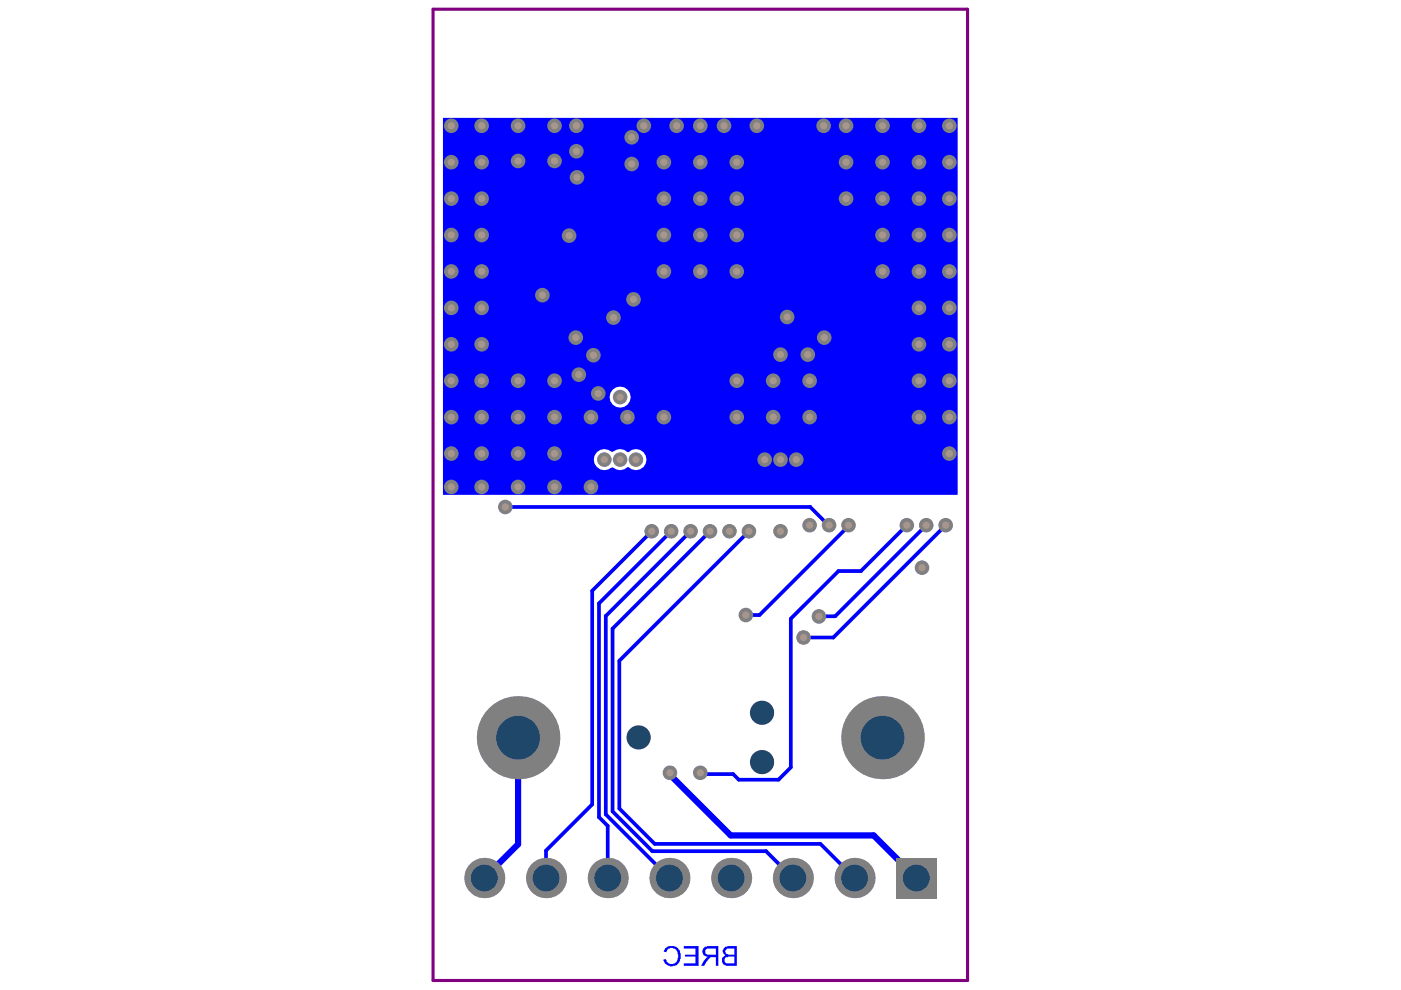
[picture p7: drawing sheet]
<svg xmlns="http://www.w3.org/2000/svg" width="297mm" height="210mm" viewBox="0 0 297 210" stroke-linecap="round" stroke-linejoin="round" font-family="sans-serif">
<path d="M93.9 25h109.1v79.9h-109.1zM129.2 84.2a2.25 2.25 0 0 0 4.5 0 2.25 2.25 0 0 0-4.5 0zM126.5 95.9a2.22 2.22 0 0 0-.1 2.9 2.22 2.22 0 0 0 2.9 .5l.5-.2a2.54 2.54 0 0 0 3.3-.1h.1a2.24 2.24 0 0 0 3.2 0 2.24 2.24 0 0 0 0-3.1 2.24 2.24 0 0 0-3.2 0h-.1a2.41 2.41 0 0 0-3.3-.1 2.55 2.55 0 0 0-3.3 .1z" fill="#00f"/>
<path d="M107.1 107.5h64.7l3.9 3.9M179.9 111.5l-18.9 18.9h-2.9M192.3 111.4l-9.8 9.7h-4.7M200.5 111.4l-23.8 23.8h-6.3M173.7 130.7h3.4" fill="none" stroke="#00f" stroke-width=".79"/>
<circle cx="196.4" cy="111.4" r=".39" fill="#00f"/>
<path d="M138.2 112.6l-12.6 12.7v45.3l-9.8 9.7v5.9M142.3 112.6l-15.3 15.3v45.4l1.9 1.8v11.1M146.4 112.6l-18 18v42.1l13.5 13.5M150.5 112.6l-20.6 20.7v38.7l8.4 8.5h24.1l5.7 5.7M158.8 112.6l-27.5 27.5v31.3l7.5 7.5h35.2l7.2 7.3M175.7 111.4h.1M179.9 111.4v.1M196.4 111.4l-19.3 19.3M173.7 130.7h-.1M177.8 121.1l-10.1 10.1v31.5l-2.6 2.6h-8.5l-1.2-1.2h-6.6l-.3-.3" fill="none" stroke="#00f" stroke-width=".79"/>
<path d="M109.8 156.4v22.6l-7.1 7.2M142 163.8v.5l12.9 12.8h30.3l9.1 9.1" fill="none" stroke="#00f" stroke-width="1.3"/>
<g fill="#00f">
<path d="M145 200.6h3.1v4.2h-3.1v-.5h2.5v-1.5h-2.3v-.4h2.3v-1.3h-2.5z"/>
<path d="M141 201a2.38 2.38 0 0 1 2.7 0 2.52 2.52 0 0 1-.3 3.6l-.5 .2a1.66 1.66 0 0 1-2.2-1.3l.5-.2a1.25 1.25 0 0 0 1.3 1.1 1.25 1.25 0 0 0 1.2-1.3h.1a2.86 2.86 0 0 0-.5-1.9h-.2a1.08 1.08 0 0 0-1.7 .3l-.1 .4-.6-.1z"/>
<path d="M153.9 201.4h.1a.59 .59 0 0 1 .8-.3h.9v1.3h-1.3v-.1h-.3a.67 .67 0 0 1-.2-.9zM153.7 203.1l.7-.2v-.1h1.3v1.5h-1.2a.71 .71 0 0 1-.9-.7zM153.3 201.1l-.1 .8 .7 .7-.3 .1a1.09 1.09 0 0 0-.1 1.8l.4 .1v.2h2.3v-4.2h-1.9l-.6 .1z"/>
<path d="M149.6 201.4l.3-.3h1.9v1.3h-1.9v-.1a.6 .6 0 0 1-.3-.9zM149 201.1v.3a.98 .98 0 0 0 .9 1.4l.2 .1-.4 .2-1.1 1.7h.7l.8-1.3 .5-.6h1.2v1.9h.5v-4.2h-2.4l-.5 .1z"/>
<circle cx="138.2" cy="112.6" r=".39"/>
</g>
<circle cx="158.1" cy="130.4" r="1.55" fill="#808080"/>
<circle cx="158.1" cy="130.4" r=".77" fill="#a6968d"/>
<circle cx="107.1" cy="107.5" r="1.55" fill="#808080"/>
<circle cx="107.1" cy="107.5" r=".77" fill="#a6968d"/>
<circle cx="195.5" cy="120.4" r="1.55" fill="#808080"/>
<circle cx="195.5" cy="120.4" r=".77" fill="#a6968d"/>
<circle cx="171.7" cy="111.4" r="1.55" fill="#808080"/>
<circle cx="171.7" cy="111.4" r=".77" fill="#a6968d"/>
<circle cx="200.5" cy="111.4" r="1.55" fill="#808080"/>
<circle cx="200.5" cy="111.4" r=".77" fill="#a6968d"/>
<circle cx="196.4" cy="111.4" r="1.55" fill="#808080"/>
<circle cx="196.4" cy="111.4" r=".77" fill="#a6968d"/>
<circle cx="192.3" cy="111.4" r="1.55" fill="#808080"/>
<circle cx="192.3" cy="111.4" r=".77" fill="#a6968d"/>
<circle cx="175.8" cy="111.4" r="1.55" fill="#808080"/>
<circle cx="175.8" cy="111.4" r=".77" fill="#a6968d"/>
<circle cx="179.9" cy="111.4" r="1.55" fill="#808080"/>
<circle cx="179.9" cy="111.4" r=".77" fill="#a6968d"/>
<circle cx="126.8" cy="83.4" r="1.55" fill="#808080"/>
<circle cx="126.8" cy="83.4" r=".77" fill="#a6968d"/>
<circle cx="122.7" cy="79.4" r="1.55" fill="#808080"/>
<circle cx="122.7" cy="79.4" r=".77" fill="#a6968d"/>
<circle cx="131.5" cy="84.2" r="1.55" fill="#808080"/>
<circle cx="131.5" cy="84.2" r=".77" fill="#a6968d"/>
<circle cx="125.8" cy="75.3" r="1.55" fill="#808080"/>
<circle cx="125.8" cy="75.3" r=".77" fill="#a6968d"/>
<circle cx="117.6" cy="34.1" r="1.55" fill="#808080"/>
<circle cx="117.6" cy="34.1" r=".77" fill="#a6968d"/>
<circle cx="109.8" cy="34.1" r="1.55" fill="#808080"/>
<circle cx="109.8" cy="34.1" r=".77" fill="#a6968d"/>
<circle cx="134.3" cy="63.5" r="1.55" fill="#808080"/>
<circle cx="134.3" cy="63.5" r=".77" fill="#a6968d"/>
<circle cx="201.3" cy="96.2" r="1.55" fill="#808080"/>
<circle cx="201.3" cy="96.2" r=".77" fill="#a6968d"/>
<circle cx="201.3" cy="88.4" r="1.55" fill="#808080"/>
<circle cx="201.3" cy="88.4" r=".77" fill="#a6968d"/>
<circle cx="201.3" cy="80.7" r="1.55" fill="#808080"/>
<circle cx="201.3" cy="80.7" r=".77" fill="#a6968d"/>
<circle cx="201.3" cy="73" r="1.55" fill="#808080"/>
<circle cx="201.3" cy="73" r=".77" fill="#a6968d"/>
<circle cx="201.3" cy="65.3" r="1.55" fill="#808080"/>
<circle cx="201.3" cy="65.3" r=".77" fill="#a6968d"/>
<circle cx="201.3" cy="57.6" r="1.55" fill="#808080"/>
<circle cx="201.3" cy="57.6" r=".77" fill="#a6968d"/>
<circle cx="201.3" cy="49.8" r="1.55" fill="#808080"/>
<circle cx="201.3" cy="49.8" r=".77" fill="#a6968d"/>
<circle cx="201.3" cy="42.1" r="1.55" fill="#808080"/>
<circle cx="201.3" cy="42.1" r=".77" fill="#a6968d"/>
<circle cx="201.3" cy="34.4" r="1.55" fill="#808080"/>
<circle cx="201.3" cy="34.4" r=".77" fill="#a6968d"/>
<circle cx="201.3" cy="26.7" r="1.55" fill="#808080"/>
<circle cx="201.3" cy="26.7" r=".77" fill="#a6968d"/>
<circle cx="120.7" cy="50" r="1.55" fill="#808080"/>
<circle cx="120.7" cy="50" r=".77" fill="#a6968d"/>
<circle cx="115" cy="62.6" r="1.55" fill="#808080"/>
<circle cx="115" cy="62.6" r=".77" fill="#a6968d"/>
<circle cx="117.6" cy="96.2" r="1.55" fill="#808080"/>
<circle cx="117.6" cy="96.2" r=".77" fill="#a6968d"/>
<circle cx="109.8" cy="96.2" r="1.55" fill="#808080"/>
<circle cx="109.8" cy="96.2" r=".77" fill="#a6968d"/>
<circle cx="102.1" cy="96.2" r="1.55" fill="#808080"/>
<circle cx="102.1" cy="96.2" r=".77" fill="#a6968d"/>
<circle cx="125.3" cy="103.2" r="1.55" fill="#808080"/>
<circle cx="125.3" cy="103.2" r=".77" fill="#a6968d"/>
<circle cx="117.6" cy="103.2" r="1.55" fill="#808080"/>
<circle cx="117.6" cy="103.2" r=".77" fill="#a6968d"/>
<circle cx="109.8" cy="103.2" r="1.55" fill="#808080"/>
<circle cx="109.8" cy="103.2" r=".77" fill="#a6968d"/>
<circle cx="102.1" cy="103.2" r="1.55" fill="#808080"/>
<circle cx="102.1" cy="103.2" r=".77" fill="#a6968d"/>
<circle cx="95.7" cy="103.2" r="1.55" fill="#808080"/>
<circle cx="95.7" cy="103.2" r=".77" fill="#a6968d"/>
<circle cx="95.7" cy="96.2" r="1.55" fill="#808080"/>
<circle cx="95.7" cy="96.2" r=".77" fill="#a6968d"/>
<circle cx="95.7" cy="88.4" r="1.55" fill="#808080"/>
<circle cx="95.7" cy="88.4" r=".77" fill="#a6968d"/>
<circle cx="95.7" cy="80.7" r="1.55" fill="#808080"/>
<circle cx="95.7" cy="80.7" r=".77" fill="#a6968d"/>
<circle cx="95.7" cy="73" r="1.55" fill="#808080"/>
<circle cx="95.7" cy="73" r=".77" fill="#a6968d"/>
<circle cx="95.7" cy="65.3" r="1.55" fill="#808080"/>
<circle cx="95.7" cy="65.3" r=".77" fill="#a6968d"/>
<circle cx="95.7" cy="57.6" r="1.55" fill="#808080"/>
<circle cx="95.7" cy="57.6" r=".77" fill="#a6968d"/>
<circle cx="95.7" cy="42.1" r="1.55" fill="#808080"/>
<circle cx="95.7" cy="42.1" r=".77" fill="#a6968d"/>
<circle cx="95.7" cy="49.8" r="1.55" fill="#808080"/>
<circle cx="95.7" cy="49.8" r=".77" fill="#a6968d"/>
<circle cx="95.7" cy="34.4" r="1.55" fill="#808080"/>
<circle cx="95.7" cy="34.4" r=".77" fill="#a6968d"/>
<circle cx="95.7" cy="26.7" r="1.55" fill="#808080"/>
<circle cx="95.7" cy="26.7" r=".77" fill="#a6968d"/>
<circle cx="194.8" cy="26.7" r="1.55" fill="#808080"/>
<circle cx="194.8" cy="26.7" r=".77" fill="#a6968d"/>
<circle cx="194.8" cy="34.4" r="1.55" fill="#808080"/>
<circle cx="194.8" cy="34.4" r=".77" fill="#a6968d"/>
<circle cx="194.8" cy="42.1" r="1.55" fill="#808080"/>
<circle cx="194.8" cy="42.1" r=".77" fill="#a6968d"/>
<circle cx="194.8" cy="49.8" r="1.55" fill="#808080"/>
<circle cx="194.8" cy="49.8" r=".77" fill="#a6968d"/>
<circle cx="194.8" cy="57.6" r="1.55" fill="#808080"/>
<circle cx="194.8" cy="57.6" r=".77" fill="#a6968d"/>
<circle cx="194.8" cy="65.3" r="1.55" fill="#808080"/>
<circle cx="194.8" cy="65.3" r=".77" fill="#a6968d"/>
<circle cx="194.8" cy="73" r="1.55" fill="#808080"/>
<circle cx="194.8" cy="73" r=".77" fill="#a6968d"/>
<circle cx="194.8" cy="80.7" r="1.55" fill="#808080"/>
<circle cx="194.8" cy="80.7" r=".77" fill="#a6968d"/>
<circle cx="194.8" cy="88.4" r="1.55" fill="#808080"/>
<circle cx="194.8" cy="88.4" r=".77" fill="#a6968d"/>
<circle cx="187.1" cy="26.7" r="1.55" fill="#808080"/>
<circle cx="187.1" cy="26.7" r=".77" fill="#a6968d"/>
<circle cx="187.1" cy="34.4" r="1.55" fill="#808080"/>
<circle cx="187.1" cy="34.4" r=".77" fill="#a6968d"/>
<circle cx="187.1" cy="42.1" r="1.55" fill="#808080"/>
<circle cx="187.1" cy="42.1" r=".77" fill="#a6968d"/>
<circle cx="187.1" cy="49.8" r="1.55" fill="#808080"/>
<circle cx="187.1" cy="49.8" r=".77" fill="#a6968d"/>
<circle cx="187.1" cy="57.6" r="1.55" fill="#808080"/>
<circle cx="187.1" cy="57.6" r=".77" fill="#a6968d"/>
<circle cx="179.4" cy="26.7" r="1.55" fill="#808080"/>
<circle cx="179.4" cy="26.7" r=".77" fill="#a6968d"/>
<circle cx="179.4" cy="34.4" r="1.55" fill="#808080"/>
<circle cx="179.4" cy="34.4" r=".77" fill="#a6968d"/>
<circle cx="179.4" cy="42.1" r="1.55" fill="#808080"/>
<circle cx="179.4" cy="42.1" r=".77" fill="#a6968d"/>
<circle cx="171.7" cy="80.7" r="1.55" fill="#808080"/>
<circle cx="171.7" cy="80.7" r=".77" fill="#a6968d"/>
<circle cx="171.7" cy="88.4" r="1.55" fill="#808080"/>
<circle cx="171.7" cy="88.4" r=".77" fill="#a6968d"/>
<circle cx="163.9" cy="80.7" r="1.55" fill="#808080"/>
<circle cx="163.9" cy="80.7" r=".77" fill="#a6968d"/>
<circle cx="163.9" cy="88.4" r="1.55" fill="#808080"/>
<circle cx="163.9" cy="88.4" r=".77" fill="#a6968d"/>
<circle cx="156.2" cy="34.4" r="1.55" fill="#808080"/>
<circle cx="156.2" cy="34.4" r=".77" fill="#a6968d"/>
<circle cx="156.2" cy="42.1" r="1.55" fill="#808080"/>
<circle cx="156.2" cy="42.1" r=".77" fill="#a6968d"/>
<circle cx="156.2" cy="49.8" r="1.55" fill="#808080"/>
<circle cx="156.2" cy="49.8" r=".77" fill="#a6968d"/>
<circle cx="156.2" cy="57.6" r="1.55" fill="#808080"/>
<circle cx="156.2" cy="57.6" r=".77" fill="#a6968d"/>
<circle cx="156.2" cy="80.7" r="1.55" fill="#808080"/>
<circle cx="156.2" cy="80.7" r=".77" fill="#a6968d"/>
<circle cx="156.2" cy="88.4" r="1.55" fill="#808080"/>
<circle cx="156.2" cy="88.4" r=".77" fill="#a6968d"/>
<circle cx="148.5" cy="26.7" r="1.55" fill="#808080"/>
<circle cx="148.5" cy="26.7" r=".77" fill="#a6968d"/>
<circle cx="148.5" cy="34.4" r="1.55" fill="#808080"/>
<circle cx="148.5" cy="34.4" r=".77" fill="#a6968d"/>
<circle cx="148.5" cy="42.1" r="1.55" fill="#808080"/>
<circle cx="148.5" cy="42.1" r=".77" fill="#a6968d"/>
<circle cx="148.5" cy="49.8" r="1.55" fill="#808080"/>
<circle cx="148.5" cy="49.8" r=".77" fill="#a6968d"/>
<circle cx="148.5" cy="57.6" r="1.55" fill="#808080"/>
<circle cx="148.5" cy="57.6" r=".77" fill="#a6968d"/>
<circle cx="140.8" cy="34.4" r="1.55" fill="#808080"/>
<circle cx="140.8" cy="34.4" r=".77" fill="#a6968d"/>
<circle cx="140.8" cy="42.1" r="1.55" fill="#808080"/>
<circle cx="140.8" cy="42.1" r=".77" fill="#a6968d"/>
<circle cx="140.8" cy="49.8" r="1.55" fill="#808080"/>
<circle cx="140.8" cy="49.8" r=".77" fill="#a6968d"/>
<circle cx="140.8" cy="57.6" r="1.55" fill="#808080"/>
<circle cx="140.8" cy="57.6" r=".77" fill="#a6968d"/>
<circle cx="140.8" cy="88.4" r="1.55" fill="#808080"/>
<circle cx="140.8" cy="88.4" r=".77" fill="#a6968d"/>
<circle cx="133" cy="88.4" r="1.55" fill="#808080"/>
<circle cx="133" cy="88.4" r=".77" fill="#a6968d"/>
<circle cx="125.3" cy="88.4" r="1.55" fill="#808080"/>
<circle cx="125.3" cy="88.4" r=".77" fill="#a6968d"/>
<circle cx="117.6" cy="26.7" r="1.55" fill="#808080"/>
<circle cx="117.6" cy="26.7" r=".77" fill="#a6968d"/>
<circle cx="117.6" cy="80.7" r="1.55" fill="#808080"/>
<circle cx="117.6" cy="80.7" r=".77" fill="#a6968d"/>
<circle cx="117.6" cy="88.4" r="1.55" fill="#808080"/>
<circle cx="117.6" cy="88.4" r=".77" fill="#a6968d"/>
<circle cx="109.8" cy="26.7" r="1.55" fill="#808080"/>
<circle cx="109.8" cy="26.7" r=".77" fill="#a6968d"/>
<circle cx="109.8" cy="80.7" r="1.55" fill="#808080"/>
<circle cx="109.8" cy="80.7" r=".77" fill="#a6968d"/>
<circle cx="109.8" cy="88.4" r="1.55" fill="#808080"/>
<circle cx="109.8" cy="88.4" r=".77" fill="#a6968d"/>
<circle cx="102.1" cy="26.7" r="1.55" fill="#808080"/>
<circle cx="102.1" cy="26.7" r=".77" fill="#a6968d"/>
<circle cx="102.1" cy="34.4" r="1.55" fill="#808080"/>
<circle cx="102.1" cy="34.4" r=".77" fill="#a6968d"/>
<circle cx="102.1" cy="42.1" r="1.55" fill="#808080"/>
<circle cx="102.1" cy="42.1" r=".77" fill="#a6968d"/>
<circle cx="102.1" cy="49.8" r="1.55" fill="#808080"/>
<circle cx="102.1" cy="49.8" r=".77" fill="#a6968d"/>
<circle cx="102.1" cy="57.6" r="1.55" fill="#808080"/>
<circle cx="102.1" cy="57.6" r=".77" fill="#a6968d"/>
<circle cx="102.1" cy="65.3" r="1.55" fill="#808080"/>
<circle cx="102.1" cy="65.3" r=".77" fill="#a6968d"/>
<circle cx="102.1" cy="73" r="1.55" fill="#808080"/>
<circle cx="102.1" cy="73" r=".77" fill="#a6968d"/>
<circle cx="102.1" cy="80.7" r="1.55" fill="#808080"/>
<circle cx="102.1" cy="80.7" r=".77" fill="#a6968d"/>
<circle cx="102.1" cy="88.4" r="1.55" fill="#808080"/>
<circle cx="102.1" cy="88.4" r=".77" fill="#a6968d"/>
<circle cx="134.8" cy="97.5" r="1.55" fill="#808080"/>
<circle cx="134.8" cy="97.5" r=".77" fill="#a6968d"/>
<circle cx="128.1" cy="97.5" r="1.55" fill="#808080"/>
<circle cx="128.1" cy="97.5" r=".77" fill="#a6968d"/>
<circle cx="131.5" cy="97.5" r="1.55" fill="#808080"/>
<circle cx="131.5" cy="97.5" r=".77" fill="#a6968d"/>
<circle cx="158.8" cy="112.6" r="1.55" fill="#808080"/>
<circle cx="158.8" cy="112.6" r=".77" fill="#a6968d"/>
<circle cx="150.5" cy="112.6" r="1.55" fill="#808080"/>
<circle cx="150.5" cy="112.6" r=".77" fill="#a6968d"/>
<circle cx="142" cy="163.8" r="1.55" fill="#808080"/>
<circle cx="142" cy="163.8" r=".77" fill="#a6968d"/>
<circle cx="148.5" cy="163.8" r="1.55" fill="#808080"/>
<circle cx="148.5" cy="163.8" r=".77" fill="#a6968d"/>
<circle cx="165.5" cy="112.6" r="1.55" fill="#808080"/>
<circle cx="165.5" cy="112.6" r=".77" fill="#a6968d"/>
<circle cx="170.4" cy="135.2" r="1.55" fill="#808080"/>
<circle cx="170.4" cy="135.2" r=".77" fill="#a6968d"/>
<circle cx="173.6" cy="130.7" r="1.55" fill="#808080"/>
<circle cx="173.6" cy="130.7" r=".77" fill="#a6968d"/>
<circle cx="154.7" cy="112.6" r="1.55" fill="#808080"/>
<circle cx="154.7" cy="112.6" r=".77" fill="#a6968d"/>
<circle cx="146.4" cy="112.6" r="1.55" fill="#808080"/>
<circle cx="146.4" cy="112.6" r=".77" fill="#a6968d"/>
<circle cx="138.2" cy="112.6" r="1.55" fill="#808080"/>
<circle cx="138.2" cy="112.6" r=".77" fill="#a6968d"/>
<circle cx="142.3" cy="112.6" r="1.55" fill="#808080"/>
<circle cx="142.3" cy="112.6" r=".77" fill="#a6968d"/>
<circle cx="168.8" cy="97.5" r="1.55" fill="#808080"/>
<circle cx="168.8" cy="97.5" r=".77" fill="#a6968d"/>
<circle cx="162.1" cy="97.5" r="1.55" fill="#808080"/>
<circle cx="162.1" cy="97.5" r=".77" fill="#a6968d"/>
<circle cx="165.5" cy="97.5" r="1.55" fill="#808080"/>
<circle cx="165.5" cy="97.5" r=".77" fill="#a6968d"/>
<circle cx="174.7" cy="71.6" r="1.55" fill="#808080"/>
<circle cx="174.8" cy="71.6" r=".77" fill="#a6968d"/>
<circle cx="171.3" cy="75.2" r="1.55" fill="#808080"/>
<circle cx="171.3" cy="75.2" r=".77" fill="#a6968d"/>
<circle cx="165.5" cy="75.2" r="1.55" fill="#808080"/>
<circle cx="165.5" cy="75.2" r=".77" fill="#a6968d"/>
<circle cx="122.1" cy="71.6" r="1.55" fill="#808080"/>
<circle cx="122.1" cy="71.6" r=".77" fill="#a6968d"/>
<circle cx="166.9" cy="67.2" r="1.55" fill="#808080"/>
<circle cx="166.9" cy="67.2" r=".77" fill="#a6968d"/>
<circle cx="130.1" cy="67.3" r="1.55" fill="#808080"/>
<circle cx="130.1" cy="67.3" r=".77" fill="#a6968d"/>
<circle cx="122.3" cy="37.6" r="1.55" fill="#808080"/>
<circle cx="122.3" cy="37.6" r=".77" fill="#a6968d"/>
<circle cx="160.5" cy="26.7" r="1.55" fill="#808080"/>
<circle cx="160.5" cy="26.7" r=".77" fill="#a6968d"/>
<circle cx="153.5" cy="26.7" r="1.55" fill="#808080"/>
<circle cx="153.5" cy="26.7" r=".77" fill="#a6968d"/>
<circle cx="143.5" cy="26.7" r="1.55" fill="#808080"/>
<circle cx="143.5" cy="26.7" r=".77" fill="#a6968d"/>
<circle cx="136.5" cy="26.7" r="1.55" fill="#808080"/>
<circle cx="136.5" cy="26.7" r=".77" fill="#a6968d"/>
<circle cx="174.6" cy="26.7" r="1.55" fill="#808080"/>
<circle cx="174.6" cy="26.7" r=".77" fill="#a6968d"/>
<circle cx="133.9" cy="34.8" r="1.55" fill="#808080"/>
<circle cx="133.9" cy="34.8" r=".77" fill="#a6968d"/>
<circle cx="133.9" cy="29.1" r="1.55" fill="#808080"/>
<circle cx="133.9" cy="29.1" r=".77" fill="#a6968d"/>
<circle cx="122.2" cy="32.1" r="1.55" fill="#808080"/>
<circle cx="122.2" cy="32.1" r=".77" fill="#a6968d"/>
<circle cx="122.2" cy="26.7" r="1.55" fill="#808080"/>
<circle cx="122.2" cy="26.7" r=".77" fill="#a6968d"/>
<circle cx="128.9" cy="186.2" r="4.3" fill="#808080"/>
<circle cx="128.9" cy="186.2" r="2.83" fill="#1f4769"/>
<circle cx="115.8" cy="186.2" r="4.3" fill="#808080"/>
<circle cx="115.8" cy="186.2" r="2.83" fill="#1f4769"/>
<circle cx="109.8" cy="156.4" r="8.8" fill="#808080"/>
<circle cx="109.8" cy="156.4" r="4.6" fill="#1f4769"/>
<circle cx="102.7" cy="186.2" r="4.3" fill="#808080"/>
<circle cx="102.7" cy="186.2" r="2.83" fill="#1f4769"/>
<circle cx="141.9" cy="186.2" r="4.3" fill="#808080"/>
<circle cx="141.9" cy="186.2" r="2.83" fill="#1f4769"/>
<circle cx="168.1" cy="186.2" r="4.3" fill="#808080"/>
<circle cx="168.1" cy="186.2" r="2.83" fill="#1f4769"/>
<circle cx="161.6" cy="151.1" r="2.33" fill="#808080"/>
<circle cx="161.6" cy="151.1" r="2.56" fill="#1f4769"/>
<circle cx="155" cy="186.2" r="4.3" fill="#808080"/>
<circle cx="155" cy="186.2" r="2.83" fill="#1f4769"/>
<circle cx="181.2" cy="186.2" r="4.3" fill="#808080"/>
<circle cx="181.2" cy="186.2" r="2.83" fill="#1f4769"/>
<circle cx="161.6" cy="161.6" r="2.33" fill="#808080"/>
<circle cx="161.6" cy="161.6" r="2.56" fill="#1f4769"/>
<circle cx="135.4" cy="156.4" r="2.33" fill="#808080"/>
<circle cx="135.4" cy="156.4" r="2.56" fill="#1f4769"/>
<circle cx="187.1" cy="156.4" r="8.8" fill="#808080"/>
<circle cx="187.1" cy="156.4" r="4.6" fill="#1f4769"/>
<path d="M190 181.9h8.5v8.5h-8.5z" fill-rule="evenodd" fill="#808080"/>
<circle cx="194.3" cy="186.2" r="2.83" fill="#1f4769"/>
<path d="M91.8 2h113.3v205.9h-113.3z" fill="none" stroke="#800080" stroke-width=".66"/>
</svg>
